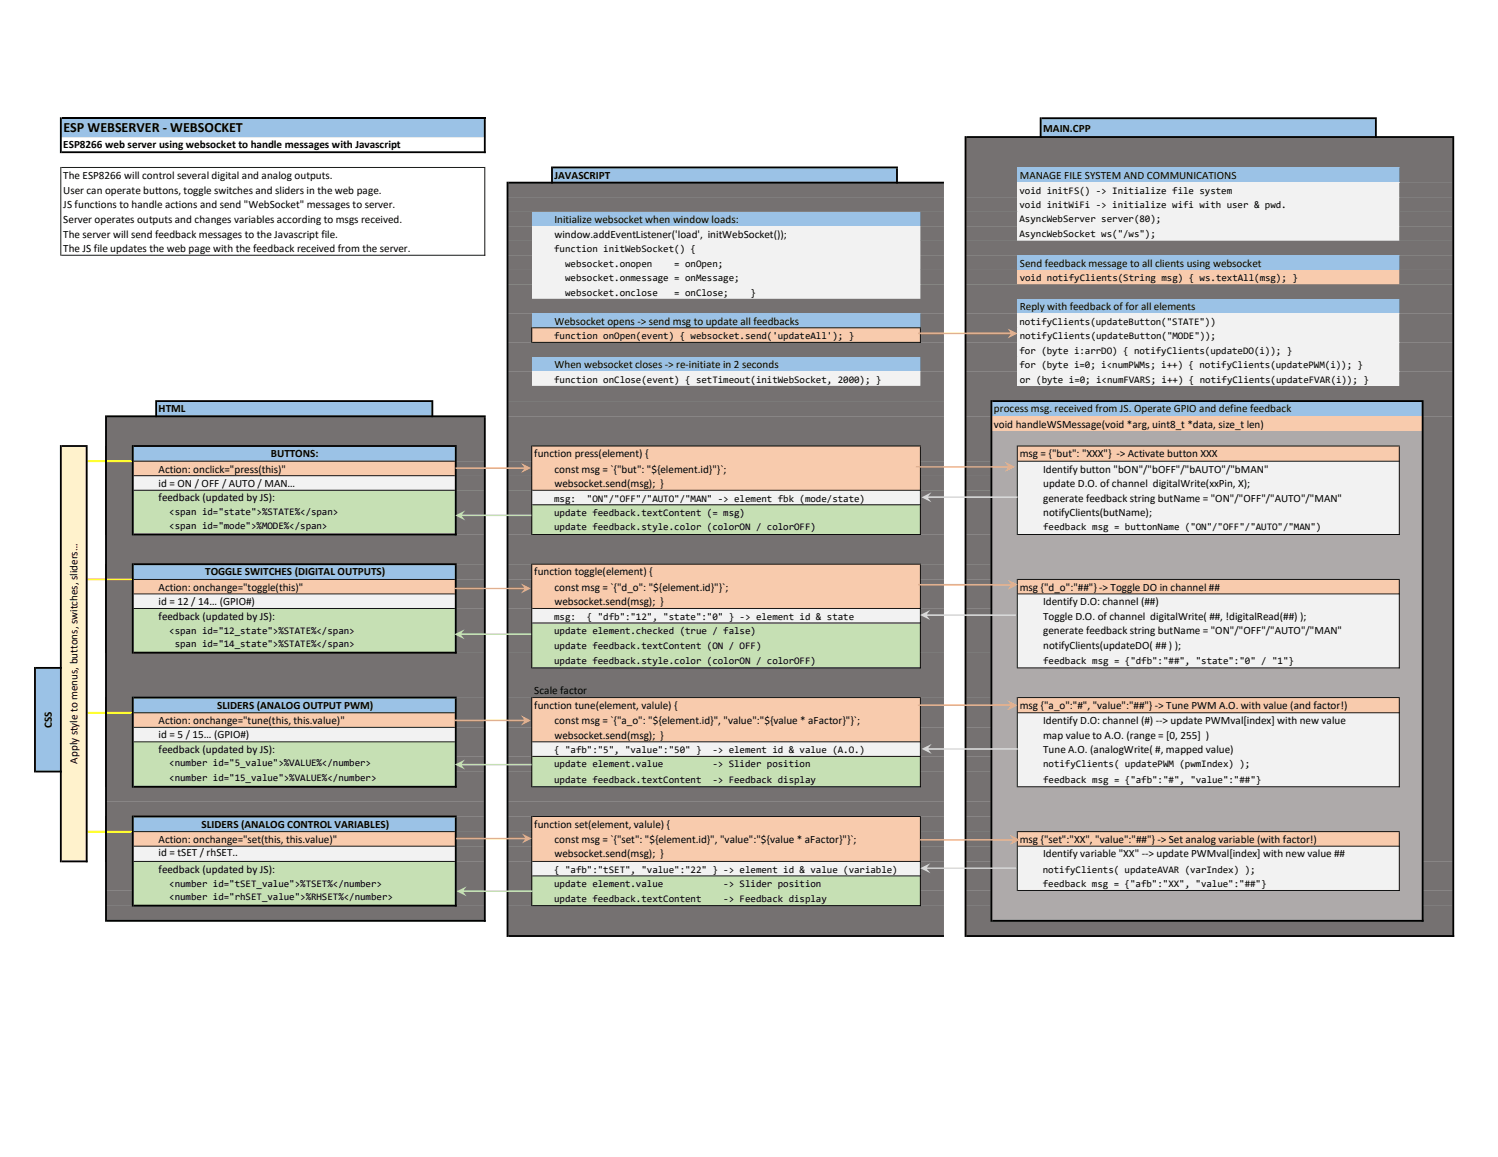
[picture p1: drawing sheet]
<svg xmlns="http://www.w3.org/2000/svg" width="279mm" height="216mm" viewBox="0 0 279 216" stroke-linecap="round" stroke-linejoin="round" font-family="sans-serif">
<defs><g id="words">
<text font-size="2.6" x="11.9" y="24.6">ESP WEBSERVER - WEBSOCKET</text>
<g font-size="2.1">
<text x="11.8" y="27.6">ESP8266 web server using websocket to handle messages with Javascript</text>
<text x="194.6" y="24.6">MAIN.CPP</text>
<text x="11.8" y="33.3">The ESP8266 will control several digital and analog outputs.</text>
<text x="103.4" y="33.3">JAVASCRIPT</text>
<text x="190.2" y="33.3">MANAGE FILE SYSTEM AND COMMUNICATIONS</text>
<text x="11.8" y="36.2">User can operate buttons, toggle switches and sliders in the web page.</text>
<text x="11.8" y="38.9">JS functions to handle actions and send &quot;WebSocket&quot; messages to server.</text>
<text x="11.8" y="41.6">Server operates outputs and changes variables according to msgs received.</text>
<text x="103.4" y="41.6">Initialize websocket when window loads:</text>
<text x="11.8" y="44.3">The server will send feedback messages to the Javascript file.</text>
<text x="11.8" y="47">The JS file updates the web page with the feedback received from the server.</text>
<text x="103.4" y="44.3">window.addEventListener('load', initWebSocket());</text>
<text x="190.2" y="49.7">Send feedback message to all clients using websocket</text>
<text x="190.2" y="57.9">Reply with feedback of for all elements</text>
<text x="103.4" y="60.6">Websocket opens -&gt; send msg to update all feedbacks</text>
<text x="103.4" y="68.7">When websocket closes -&gt; re-initiate in 2 seconds</text>
<text x="29.6" y="76.9">HTML</text>
<text x="185.4" y="76.9">process msg. received from JS. Operate GPIO and define feedback</text>
<text x="185.4" y="79.8">void handleWSMessage(void *arg, uint8_t *data, size_t len)</text>
<text x="29.6" y="88.2">Action: onclick=&quot;press(this)&quot;</text>
<text x="50.5" y="85.3">BUTTONS:</text>
<text x="99.7" y="85.3">function press(element) {</text>
<text x="103.4" y="88.2">const msg = `{&quot;but&quot;: &quot;${element.id}&quot;}`;</text>
<text x="190.2" y="85.3">msg = {&quot;but&quot;: &quot;XXX&quot;} -&gt; Activate button XXX</text>
<text x="194.6" y="88.2">Identify button &quot;bON&quot;/&quot;bOFF&quot;/&quot;bAUTO&quot;/&quot;bMAN&quot;</text>
<text x="29.6" y="90.8">id = ON / OFF / AUTO / MAN…</text>
<text x="29.6" y="93.6">feedback (updated by JS):</text>
<text x="103.4" y="90.9">websocket.send(msg); }</text>
<text x="194.6" y="90.9">update D.O. of channel digitalWrite(xxPin, X);</text>
<text x="194.6" y="93.6">generate feedback string butName = &quot;ON&quot;/&quot;OFF&quot;/&quot;AUTO&quot;/&quot;MAN&quot;</text>
<text x="194.6" y="96.3">notifyClients(butName);</text>
<text x="38.3" y="107.4">TOGGLE SWITCHES (DIGITAL OUTPUTS)</text>
<text x="99.7" y="107.4">function toggle(element) {</text>
<text x="29.6" y="110.2">Action: onchange=&quot;toggle(this)&quot;</text>
<text x="29.6" y="112.9">id = 12 / 14… (GPIO#)</text>
<text x="103.4" y="110.2">const msg = `{&quot;d_o&quot;: &quot;${element.id}&quot;}`;</text>
<text x="103.4" y="112.9">websocket.send(msg); }</text>
<text x="190.2" y="110.2">msg {&quot;d_o&quot;:&quot;##&quot;} -&gt; Toggle DO in channel ##</text>
<text x="194.6" y="112.9">Identify D.O: channel (##)</text>
<text x="29.6" y="115.6">feedback (updated by JS):</text>
<text x="194.6" y="115.7">Toggle D.O. of channel digitalWrite( ##, !digitalRead(##) );</text>
<text x="194.6" y="118.4">generate feedback string butName = &quot;ON&quot;/&quot;OFF&quot;/&quot;AUTO&quot;/&quot;MAN&quot;</text>
<text x="194.6" y="121">notifyClients(updateDO( ## ) );</text>
<text x="99.7" y="129.4">Scale factor</text>
<text x="9.7" y="135.8" transform="rotate(-90 9.7 135.8)">CSS</text>
<text x="29.6" y="135.1">Action: onchange=&quot;tune(this, this.value)&quot;</text>
<text x="29.6" y="137.8">id = 5 / 15… (GPIO#)</text>
<text x="40.5" y="132.2">SLIDERS (ANALOG OUTPUT PWM)</text>
<text x="99.7" y="132.2">function tune(element, valule) {</text>
<text x="103.4" y="135.1">const msg = `{&quot;a_o&quot;: &quot;${element.id}&quot;, &quot;value&quot;:&quot;${value * aFactor}&quot;}`;</text>
<text x="103.4" y="137.8">websocket.send(msg); }</text>
<text x="190.2" y="132.2">msg {&quot;a_o&quot;:&quot;#&quot;, &quot;value&quot;:&quot;##&quot;} -&gt; Tune PWM A.O. with value (and factor!)</text>
<text x="194.6" y="135.1">Identify D.O: channel (#) --&gt; update PWMval[index] with new value</text>
<text x="194.6" y="137.8">map value to A.O. (range = [0, 255] )</text>
<text x="14.5" y="142.5" transform="rotate(-90 14.5 142.5)">Apply style to menus, buttons, switches, sliders…</text>
<text x="29.6" y="140.5">feedback (updated by JS):</text>
<text x="194.6" y="140.5">Tune A.O. (analogWrite( #, mapped value)</text>
<text x="37.6" y="154.4">SLIDERS (ANALOG CONTROL VARIABLES)</text>
<text x="99.7" y="154.4">function set(element, valule) {</text>
<text x="29.6" y="157.3">Action: onchange=&quot;set(this, this.value)&quot;</text>
<text x="29.6" y="159.8">id = tSET / rhSET..</text>
<text x="103.4" y="157.3">const msg = `{&quot;set&quot;: &quot;${element.id}&quot;, &quot;value&quot;:&quot;${value * aFactor}&quot;}`;</text>
<text x="103.4" y="160">websocket.send(msg); }</text>
<text x="190.2" y="157.3">msg {&quot;set&quot;:&quot;XX&quot;, &quot;value&quot;:&quot;##&quot;} -&gt; Set analog variable (with factor!)</text>
<text x="194.6" y="160">Identify variable &quot;XX&quot; --&gt; update PWMval[index] with new value ##</text>
<text x="29.6" y="162.8">feedback (updated by JS):</text>
</g>
<g font-size="1.9">
<text x="190.2" y="36.2">void initFS() -&gt; Initialize file system</text>
<text x="190.2" y="38.9">void initWiFi -&gt; initialize wifi with user &amp; pwd.</text>
<text x="190.2" y="41.5">AsyncWebServer server(80);</text>
<text x="103.4" y="47">function initWebSocket() {</text>
<text x="190.2" y="44.2">AsyncWebSocket ws(&quot;/ws&quot;);</text>
<text x="105.4" y="49.7">websocket.onopen</text>
<text x="105.4" y="52.5">websocket.onmessage = onMessage;</text>
<text x="125.7" y="49.7">= onOpen;</text>
<text x="190.2" y="52.5">void notifyClients(String msg) { ws.textAll(msg); }</text>
<text x="105.4" y="55.2">websocket.onclose</text>
<text x="125.7" y="55.2">= onClose;</text>
<text x="140" y="55.2">}</text>
<text x="103.4" y="63.3">function onOpen(event) { websocket.send('updateAll'); }</text>
<text x="190.2" y="60.6">notifyClients(updateButton(&quot;STATE&quot;))</text>
<text x="190.2" y="66">for (byte i:arrDO) { notifyClients(updateDO(i)); }</text>
<text x="190.2" y="63.3">notifyClients(updateButton(&quot;MODE&quot;));</text>
<text x="103.4" y="71.4">function onClose(event) { setTimeout(initWebSocket, 2000); }</text>
<text x="190.2" y="68.7">for (byte i=0; i&lt;numPWMs; i++) { notifyClients(updatePWM(i)); }</text>
<text x="190.2" y="71.4">or (byte i=0; i&lt;numFVARS; i++) { notifyClients(updateFVAR(i)); }</text>
<text x="103.4" y="93.6">msg:</text>
<text x="109.5" y="93.6">&quot;ON&quot;/&quot;OFF&quot;/&quot;AUTO&quot;/&quot;MAN&quot; -&gt; element fbk (mode/state)</text>
<text x="31.6" y="96.2">&lt;span id=&quot;state&quot;&gt;%STATE%&lt;/span&gt;</text>
<text x="31.6" y="98.7">&lt;span id=&quot;mode&quot;&gt;%MODE%&lt;/span&gt;</text>
<text x="103.4" y="96.3">update feedback.textContent (= msg)</text>
<text x="103.4" y="99">update feedback.style.color (colorON / colorOFF)</text>
<text x="194.6" y="99">feedback msg = buttonName (&quot;ON&quot;/&quot;OFF&quot;/&quot;AUTO&quot;/&quot;MAN&quot;)</text>
<text x="31.6" y="118.2">&lt;span id=&quot;12_state&quot;&gt;%STATE%&lt;/span&gt;</text>
<text x="103.4" y="115.7">msg:</text>
<text x="103.4" y="118.4">update element.checked (true / false)</text>
<text x="109.5" y="115.7">{ &quot;dfb&quot;:&quot;12&quot;, &quot;state&quot;:&quot;0&quot; } -&gt; element id &amp; state</text>
<text x="32.6" y="120.7">span id=&quot;14_state&quot;&gt;%STATE%&lt;/span&gt;</text>
<text x="103.4" y="121">update feedback.textContent (ON / OFF)</text>
<text x="103.4" y="123.9">update feedback.style.color (colorON / colorOFF)</text>
<text x="194.6" y="123.9">feedback msg = {&quot;dfb&quot;:&quot;##&quot;, &quot;state&quot;:&quot;0&quot; / &quot;1&quot;}</text>
<text x="31.6" y="142.9">&lt;number id=&quot;5_value&quot;&gt;%VALUE%&lt;/number&gt;</text>
<text x="103.4" y="140.5">{ &quot;afb&quot;:&quot;5&quot;, &quot;value&quot;:&quot;50&quot; }</text>
<text x="103.4" y="143.2">update element.value</text>
<text x="132.9" y="140.5">-&gt; element id &amp; value (A.O.)</text>
<text x="132.9" y="143.2">-&gt; Slider position</text>
<text x="194.6" y="143.2">notifyClients( updatePWM (pwmIndex) );</text>
<text x="31.6" y="145.8">&lt;number id=&quot;15_value&quot;&gt;%VALUE%&lt;/number&gt;</text>
<text x="103.4" y="146">update feedback.textContent</text>
<text x="132.9" y="146">-&gt; Feedback display</text>
<text x="194.6" y="146">feedback msg = {&quot;afb&quot;:&quot;#&quot;, &quot;value&quot;:&quot;##&quot;}</text>
<text x="31.6" y="165.4">&lt;number id=&quot;tSET_value&quot;&gt;%TSET%&lt;/number&gt;</text>
<text x="31.6" y="167.9">&lt;number id=&quot;rhSET_value&quot;&gt;%RHSET%&lt;/number&gt;</text>
<text x="103.4" y="162.9">{ &quot;afb&quot;:&quot;tSET&quot;, &quot;value&quot;:&quot;22&quot; } -&gt; element id &amp; value (variable)</text>
<text x="103.4" y="165.6">update element.value</text>
<text x="134.9" y="165.6">-&gt; Slider position</text>
<text x="194.5" y="162.9">notifyClients( updateAVAR (varIndex) );</text>
<text x="194.5" y="165.6">feedback msg = {&quot;afb&quot;:&quot;XX&quot;, &quot;value&quot;:&quot;##&quot;}</text>
<text x="103.4" y="168.2">update feedback.textContent</text>
<text x="134.9" y="168.2">-&gt; Feedback display</text>
</g>
</g></defs>
<path d="M11.3 22.1h79.2v3.5h-79.2zM194.1 22.1h62.6v3.5h-62.6z" fill-rule="evenodd" fill="#9bc2e6"/>
<path d="M180.1 25.6h91v5.7h-91z" fill-rule="evenodd" fill="#757171"/>
<path d="M103 31.2h64.3v2.9h-64.3z" fill="#9bc2e6"/>
<path d="M180.1 31.2h9.7v2.9h-9.7z" fill="#757171"/>
<path d="M189.7 31.2h71.3v2.9h-71.3z" fill="#9bc2e6"/>
<path d="M261 31.2h10.1v2.9h-10.1zM94.7 34.1h81.4v2.7h-81.4zM180.1 34.1h9.7v2.7h-9.7z" fill-rule="evenodd" fill="#757171"/>
<path d="M189.7 34.1h71.3v2.7h-71.3z" fill="#f2f2f2"/>
<path d="M261 34.1h10.1v2.7h-10.1zM94.7 36.8h81.4v2.7h-81.4zM180.1 36.8h9.7v2.7h-9.7z" fill-rule="evenodd" fill="#757171"/>
<path d="M189.7 36.8h71.3v2.7h-71.3z" fill="#f2f2f2"/>
<path d="M261 36.8h10.1v2.7h-10.1zM94.7 39.5h4.5v2.7h-4.5z" fill-rule="evenodd" fill="#757171"/>
<path d="M99.2 39.5h72.5v2.7h-72.5z" fill="#9bc2e6"/>
<path d="M171.7 39.5h4.4v2.7h-4.4zM180.1 39.5h9.7v2.7h-9.7z" fill-rule="evenodd" fill="#757171"/>
<path d="M189.7 39.5h71.3v2.7h-71.3z" fill="#f2f2f2"/>
<path d="M261 39.5h10.1v2.7h-10.1zM94.7 42.2h4.5v2.8h-4.5z" fill-rule="evenodd" fill="#757171"/>
<path d="M99.2 42.2h72.5v2.8h-72.5z" fill="#f2f2f2"/>
<path d="M171.7 42.2h4.4v2.8h-4.4zM180.1 42.2h9.7v2.8h-9.7z" fill-rule="evenodd" fill="#757171"/>
<path d="M189.7 42.2h71.3v2.8h-71.3z" fill="#f2f2f2"/>
<path d="M261 42.2h10.1v2.8h-10.1zM94.7 44.9h4.5v2.8h-4.5z" fill-rule="evenodd" fill="#757171"/>
<path d="M99.2 44.9h72.5v2.8h-72.5z" fill="#f2f2f2"/>
<path d="M171.7 44.9h4.4v2.8h-4.4zM180.1 44.9h91v2.8h-91zM94.7 47.6h4.5v2.8h-4.5z" fill-rule="evenodd" fill="#757171"/>
<path d="M99.2 47.6h72.5v2.8h-72.5z" fill="#f2f2f2"/>
<path d="M171.7 47.6h4.4v2.8h-4.4zM180.1 47.6h9.7v2.8h-9.7z" fill-rule="evenodd" fill="#757171"/>
<path d="M189.7 47.6h71.3v2.8h-71.3z" fill="#9bc2e6"/>
<path d="M261 47.6h10.1v2.8h-10.1zM94.7 50.3h4.5v2.8h-4.5z" fill-rule="evenodd" fill="#757171"/>
<path d="M99.2 50.3h72.5v2.8h-72.5z" fill="#f2f2f2"/>
<path d="M171.7 50.3h4.4v2.8h-4.4zM180.1 50.3h9.7v2.8h-9.7z" fill-rule="evenodd" fill="#757171"/>
<path d="M189.7 50.3h71.3v2.8h-71.3z" fill="#f8cbad"/>
<path d="M261 50.3h10.1v2.8h-10.1zM94.7 53h4.5v2.8h-4.5z" fill-rule="evenodd" fill="#757171"/>
<path d="M99.2 53h72.5v2.8h-72.5z" fill="#f2f2f2"/>
<g fill="#757171">
<path d="M171.7 53h4.4v2.8h-4.4zM180.1 53h91v2.8h-91z" fill-rule="evenodd"/>
<path d="M94.7 55.8h81.4v2.7h-81.4zM180.1 55.8h9.7v2.7h-9.7z" fill-rule="evenodd"/>
</g>
<path d="M189.7 55.8h71.3v2.7h-71.3z" fill="#9bc2e6"/>
<path d="M261 55.8h10.1v2.7h-10.1zM94.7 58.5h4.5v2.7h-4.5z" fill-rule="evenodd" fill="#757171"/>
<path d="M99.2 58.5h72.5v2.7h-72.5z" fill="#9bc2e6"/>
<path d="M171.7 58.5h4.4v2.7h-4.4zM180.1 58.5h9.7v2.7h-9.7z" fill-rule="evenodd" fill="#757171"/>
<path d="M189.7 58.5h71.3v2.7h-71.3z" fill="#f2f2f2"/>
<path d="M261 58.5h10.1v2.7h-10.1zM94.7 61.2h4.5v2.7h-4.5z" fill-rule="evenodd" fill="#757171"/>
<path d="M99.2 61.2h72.5v2.7h-72.5z" fill="#f8cbad"/>
<path d="M171.7 61.2h4.4v2.7h-4.4zM180.1 61.2h9.7v2.7h-9.7z" fill-rule="evenodd" fill="#757171"/>
<path d="M189.7 61.2h71.3v2.7h-71.3z" fill="#f2f2f2"/>
<path d="M261 61.2h10.1v2.7h-10.1zM94.7 63.9h81.4v2.7h-81.4zM180.1 63.9h9.7v2.7h-9.7z" fill-rule="evenodd" fill="#757171"/>
<path d="M189.7 63.9h71.3v2.7h-71.3z" fill="#f2f2f2"/>
<path d="M261 63.9h10.1v2.7h-10.1zM94.7 66.6h4.5v2.7h-4.5z" fill-rule="evenodd" fill="#757171"/>
<path d="M99.2 66.6h72.5v2.7h-72.5z" fill="#9bc2e6"/>
<path d="M171.7 66.6h4.4v2.7h-4.4zM180.1 66.6h9.7v2.7h-9.7z" fill-rule="evenodd" fill="#757171"/>
<path d="M189.7 66.6h71.3v2.7h-71.3z" fill="#f2f2f2"/>
<path d="M261 66.6h10.1v2.7h-10.1zM94.7 69.3h4.5v2.8h-4.5z" fill-rule="evenodd" fill="#757171"/>
<path d="M99.2 69.3h72.5v2.8h-72.5z" fill="#f2f2f2"/>
<path d="M171.7 69.3h4.4v2.8h-4.4zM180.1 69.3h9.7v2.8h-9.7z" fill-rule="evenodd" fill="#757171"/>
<path d="M189.7 69.3h71.3v2.8h-71.3z" fill="#f2f2f2"/>
<path d="M261 69.3h10.1v2.8h-10.1zM94.7 72h81.4v2.9h-81.4z" fill-rule="evenodd" fill="#757171"/>
<path d="M180.1 72h91v2.9h-91z" fill="#757171"/>
<path d="M29.1 74.8h51.6v2.9h-51.6z" fill="#9bc2e6"/>
<path d="M94.7 74.8h81.4v2.9h-81.4zM180.1 74.8h4.9v2.9h-4.9z" fill-rule="evenodd" fill="#757171"/>
<path d="M184.9 74.8h80.5v2.9h-80.5z" fill="#9bc2e6"/>
<path d="M265.3 74.8h5.8v2.9h-5.8zM19.8 77.7h70.7v2.7h-70.7zM94.7 77.7h81.4v2.7h-81.4zM180.1 77.7h4.9v2.7h-4.9z" fill-rule="evenodd" fill="#757171"/>
<path d="M184.9 77.7h80.5v2.7h-80.5z" fill="#f8cbad"/>
<path d="M265.3 77.7h5.8v2.7h-5.8zM19.8 80.4h70.7v2.9h-70.7zM94.7 80.4h81.4v2.9h-81.4zM180.1 80.4h4.9v2.9h-4.9z" fill-rule="evenodd" fill="#757171"/>
<path d="M184.9 80.4h80.5v2.9h-80.5z" fill="#aeaaaa"/>
<path d="M265.3 80.4h5.8v2.9h-5.8z" fill="#757171"/>
<path d="M11.3 83.2h4.9v2.9h-4.9z" fill="#fff2cc"/>
<path d="M19.8 83.2h5v2.9h-5z" fill="#757171"/>
<path d="M24.8 83.2h60.2v2.9h-60.2z" fill="#9bc2e6"/>
<path d="M85 83.2h5.5v2.9h-5.5zM94.7 83.2h4.5v2.9h-4.5z" fill-rule="evenodd" fill="#757171"/>
<path d="M99.2 83.2h72.5v2.9h-72.5z" fill="#f8cbad"/>
<path d="M171.7 83.2h4.4v2.9h-4.4zM180.1 83.2h4.9v2.9h-4.9z" fill-rule="evenodd" fill="#757171"/>
<path d="M184.9 83.2h4.9v2.9h-4.9z" fill="#aeaaaa"/>
<path d="M189.7 83.2h71.3v2.9h-71.3z" fill="#f8cbad"/>
<path d="M261 83.2h4.4v2.9h-4.4z" fill="#aeaaaa"/>
<path d="M265.3 83.2h5.8v2.9h-5.8z" fill="#757171"/>
<path d="M11.3 86.1h4.9v2.7h-4.9z" fill="#fff2cc"/>
<path d="M19.8 86.1h5v2.7h-5z" fill="#757171"/>
<path d="M24.8 86.1h60.2v2.7h-60.2z" fill="#f8cbad"/>
<path d="M85 86.1h5.5v2.7h-5.5zM94.7 86.1h4.5v2.7h-4.5z" fill-rule="evenodd" fill="#757171"/>
<path d="M99.2 86.1h72.5v2.7h-72.5z" fill="#f8cbad"/>
<path d="M171.7 86.1h4.4v2.7h-4.4zM180.1 86.1h4.9v2.7h-4.9z" fill-rule="evenodd" fill="#757171"/>
<path d="M184.9 86.1h4.9v2.7h-4.9z" fill="#aeaaaa"/>
<path d="M189.7 86.1h71.3v2.7h-71.3z" fill="#f2f2f2"/>
<path d="M261 86.1h4.4v2.7h-4.4z" fill="#aeaaaa"/>
<path d="M265.3 86.1h5.8v2.7h-5.8z" fill="#757171"/>
<path d="M11.3 88.8h4.9v2.7h-4.9z" fill="#fff2cc"/>
<path d="M19.8 88.8h5v2.7h-5z" fill="#757171"/>
<path d="M24.8 88.8h60.2v2.7h-60.2z" fill="#f2f2f2"/>
<path d="M85 88.8h5.5v2.7h-5.5zM94.7 88.8h4.5v2.7h-4.5z" fill-rule="evenodd" fill="#757171"/>
<path d="M99.2 88.8h72.5v2.7h-72.5z" fill="#f8cbad"/>
<path d="M171.7 88.8h4.4v2.7h-4.4zM180.1 88.8h4.9v2.7h-4.9z" fill-rule="evenodd" fill="#757171"/>
<path d="M184.9 88.8h4.9v2.7h-4.9z" fill="#aeaaaa"/>
<path d="M189.7 88.8h71.3v2.7h-71.3z" fill="#f2f2f2"/>
<path d="M261 88.8h4.4v2.7h-4.4z" fill="#aeaaaa"/>
<path d="M265.3 88.8h5.8v2.7h-5.8z" fill="#757171"/>
<path d="M11.3 91.5h4.9v2.7h-4.9z" fill="#fff2cc"/>
<path d="M19.8 91.5h5v2.7h-5z" fill="#757171"/>
<path d="M24.8 91.5h60.2v2.7h-60.2z" fill="#c6e0b4"/>
<path d="M85 91.5h5.5v2.7h-5.5zM94.7 91.5h4.5v2.7h-4.5z" fill-rule="evenodd" fill="#757171"/>
<path d="M99.2 91.5h72.5v2.7h-72.5z" fill="#f2f2f2"/>
<path d="M171.7 91.5h4.4v2.7h-4.4zM180.1 91.5h4.9v2.7h-4.9z" fill-rule="evenodd" fill="#757171"/>
<path d="M184.9 91.5h4.9v2.7h-4.9z" fill="#aeaaaa"/>
<path d="M189.7 91.5h71.3v2.7h-71.3z" fill="#f2f2f2"/>
<path d="M261 91.5h4.4v2.7h-4.4z" fill="#aeaaaa"/>
<path d="M265.3 91.5h5.8v2.7h-5.8z" fill="#757171"/>
<path d="M11.3 94.2h4.9v5.6h-4.9z" fill="#fff2cc"/>
<path d="M19.8 94.2h5v5.6h-5z" fill="#757171"/>
<path d="M24.8 94.2h60.2v5.6h-60.2z" fill="#c6e0b4"/>
<path d="M85 94.2h5.5v5.6h-5.5zM94.7 94.2h4.5v5.6h-4.5z" fill-rule="evenodd" fill="#757171"/>
<path d="M99.2 94.2h72.5v5.6h-72.5z" fill="#c6e0b4"/>
<path d="M171.7 94.2h4.4v5.6h-4.4zM180.1 94.2h4.9v5.6h-4.9z" fill-rule="evenodd" fill="#757171"/>
<path d="M184.9 94.2h4.9v5.6h-4.9z" fill="#aeaaaa"/>
<path d="M189.7 94.2h71.3v5.6h-71.3z" fill="#f2f2f2"/>
<path d="M261 94.2h4.4v5.6h-4.4z" fill="#aeaaaa"/>
<path d="M265.3 94.2h5.8v5.6h-5.8z" fill="#757171"/>
<path d="M11.3 99.7h4.9v5.6h-4.9z" fill="#fff2cc"/>
<path d="M19.8 99.7h70.7v5.6h-70.7zM94.7 99.7h81.4v5.6h-81.4zM180.1 99.7h4.9v5.6h-4.9z" fill-rule="evenodd" fill="#757171"/>
<path d="M184.9 99.7h80.5v5.6h-80.5z" fill="#aeaaaa"/>
<path d="M265.3 99.7h5.8v5.6h-5.8z" fill="#757171"/>
<path d="M11.3 105.3h4.9v2.9h-4.9z" fill="#fff2cc"/>
<path d="M19.8 105.3h5v2.9h-5z" fill="#757171"/>
<path d="M24.8 105.3h60.2v2.9h-60.2z" fill="#9bc2e6"/>
<path d="M85 105.3h5.5v2.9h-5.5zM94.7 105.3h4.5v2.9h-4.5z" fill-rule="evenodd" fill="#757171"/>
<path d="M99.2 105.3h72.5v2.9h-72.5z" fill="#f8cbad"/>
<path d="M171.7 105.3h4.4v2.9h-4.4zM180.1 105.3h4.9v2.9h-4.9z" fill-rule="evenodd" fill="#757171"/>
<path d="M184.9 105.3h80.5v2.9h-80.5z" fill="#aeaaaa"/>
<path d="M265.3 105.3h5.8v2.9h-5.8z" fill="#757171"/>
<path d="M11.3 108.1h4.9v2.8h-4.9z" fill="#fff2cc"/>
<path d="M19.8 108.1h5v2.8h-5z" fill="#757171"/>
<path d="M24.8 108.1h60.2v2.8h-60.2z" fill="#f8cbad"/>
<path d="M85 108.1h5.5v2.8h-5.5zM94.7 108.1h4.5v2.8h-4.5z" fill-rule="evenodd" fill="#757171"/>
<path d="M99.2 108.1h72.5v2.8h-72.5z" fill="#f8cbad"/>
<path d="M171.7 108.1h4.4v2.8h-4.4zM180.1 108.1h4.9v2.8h-4.9z" fill-rule="evenodd" fill="#757171"/>
<path d="M184.9 108.1h4.9v2.8h-4.9z" fill="#aeaaaa"/>
<path d="M189.7 108.1h71.3v2.8h-71.3z" fill="#f8cbad"/>
<path d="M261 108.1h4.4v2.8h-4.4z" fill="#aeaaaa"/>
<path d="M265.3 108.1h5.8v2.8h-5.8z" fill="#757171"/>
<path d="M11.3 110.8h4.9v2.8h-4.9z" fill="#fff2cc"/>
<path d="M19.8 110.8h5v2.8h-5z" fill="#757171"/>
<path d="M24.8 110.8h60.2v2.8h-60.2z" fill="#f2f2f2"/>
<path d="M85 110.8h5.5v2.8h-5.5zM94.7 110.8h4.5v2.8h-4.5z" fill-rule="evenodd" fill="#757171"/>
<path d="M99.2 110.8h72.5v2.8h-72.5z" fill="#f8cbad"/>
<path d="M171.7 110.8h4.4v2.8h-4.4zM180.1 110.8h4.9v2.8h-4.9z" fill-rule="evenodd" fill="#757171"/>
<path d="M184.9 110.8h4.9v2.8h-4.9z" fill="#aeaaaa"/>
<path d="M189.7 110.8h71.3v2.8h-71.3z" fill="#f2f2f2"/>
<path d="M261 110.8h4.4v2.8h-4.4z" fill="#aeaaaa"/>
<path d="M265.3 110.8h5.8v2.8h-5.8z" fill="#757171"/>
<path d="M11.3 113.5h4.9v2.8h-4.9z" fill="#fff2cc"/>
<path d="M19.8 113.5h5v2.8h-5z" fill="#757171"/>
<path d="M24.8 113.5h60.2v2.8h-60.2z" fill="#c6e0b4"/>
<path d="M85 113.5h5.5v2.8h-5.5zM94.7 113.5h4.5v2.8h-4.5z" fill-rule="evenodd" fill="#757171"/>
<path d="M99.2 113.5h72.5v2.8h-72.5z" fill="#f2f2f2"/>
<path d="M171.7 113.5h4.4v2.8h-4.4zM180.1 113.5h4.9v2.8h-4.9z" fill-rule="evenodd" fill="#757171"/>
<path d="M184.9 113.5h4.9v2.8h-4.9z" fill="#aeaaaa"/>
<path d="M189.7 113.5h71.3v2.8h-71.3z" fill="#f2f2f2"/>
<path d="M261 113.5h4.4v2.8h-4.4z" fill="#aeaaaa"/>
<path d="M265.3 113.5h5.8v2.8h-5.8z" fill="#757171"/>
<path d="M11.3 116.2h4.9v5.6h-4.9z" fill="#fff2cc"/>
<path d="M19.8 116.2h5v5.6h-5z" fill="#757171"/>
<path d="M24.8 116.2h60.2v5.6h-60.2z" fill="#c6e0b4"/>
<path d="M85 116.2h5.5v5.6h-5.5zM94.7 116.2h4.5v5.6h-4.5z" fill-rule="evenodd" fill="#757171"/>
<path d="M99.2 116.2h72.5v5.6h-72.5z" fill="#c6e0b4"/>
<path d="M171.7 116.2h4.4v5.6h-4.4zM180.1 116.2h4.9v5.6h-4.9z" fill-rule="evenodd" fill="#757171"/>
<path d="M184.9 116.2h4.9v5.6h-4.9z" fill="#aeaaaa"/>
<path d="M189.7 116.2h71.3v5.6h-71.3z" fill="#f2f2f2"/>
<path d="M261 116.2h4.4v5.6h-4.4z" fill="#aeaaaa"/>
<path d="M265.3 116.2h5.8v5.6h-5.8z" fill="#757171"/>
<path d="M11.3 121.8h4.9v2.9h-4.9z" fill="#fff2cc"/>
<path d="M19.8 121.8h70.7v2.9h-70.7zM94.7 121.8h4.5v2.9h-4.5z" fill-rule="evenodd" fill="#757171"/>
<path d="M99.2 121.8h72.5v2.9h-72.5z" fill="#c6e0b4"/>
<path d="M171.7 121.8h4.4v2.9h-4.4zM180.1 121.8h4.9v2.9h-4.9z" fill-rule="evenodd" fill="#757171"/>
<path d="M184.9 121.8h4.9v2.9h-4.9z" fill="#aeaaaa"/>
<path d="M189.7 121.8h71.3v2.9h-71.3z" fill="#f2f2f2"/>
<path d="M261 121.8h4.4v2.9h-4.4z" fill="#aeaaaa"/>
<path d="M265.3 121.8h5.8v2.9h-5.8z" fill="#757171"/>
<path d="M6.7 124.6h4.7v5.6h-4.7z" fill="#9bc2e6"/>
<path d="M11.3 124.6h4.9v5.6h-4.9z" fill="#fff2cc"/>
<path d="M19.8 124.6h70.7v5.6h-70.7zM94.7 124.6h81.4v5.6h-81.4zM180.1 124.6h4.9v5.6h-4.9z" fill-rule="evenodd" fill="#757171"/>
<path d="M184.9 124.6h80.5v5.6h-80.5z" fill="#aeaaaa"/>
<path d="M265.3 124.6h5.8v5.6h-5.8z" fill="#757171"/>
<path d="M6.7 130.2h4.7v2.9h-4.7z" fill="#9bc2e6"/>
<path d="M11.3 130.2h4.9v2.9h-4.9z" fill="#fff2cc"/>
<path d="M19.8 130.2h5v2.9h-5z" fill="#757171"/>
<path d="M24.8 130.2h60.2v2.9h-60.2z" fill="#9bc2e6"/>
<path d="M85 130.2h5.5v2.9h-5.5zM94.7 130.2h4.5v2.9h-4.5z" fill-rule="evenodd" fill="#757171"/>
<path d="M99.2 130.2h72.5v2.9h-72.5z" fill="#f8cbad"/>
<path d="M171.7 130.2h4.4v2.9h-4.4zM180.1 130.2h4.9v2.9h-4.9z" fill-rule="evenodd" fill="#757171"/>
<path d="M184.9 130.2h4.9v2.9h-4.9z" fill="#aeaaaa"/>
<path d="M189.7 130.2h71.3v2.9h-71.3z" fill="#f8cbad"/>
<path d="M261 130.2h4.4v2.9h-4.4z" fill="#aeaaaa"/>
<path d="M265.3 130.2h5.8v2.9h-5.8z" fill="#757171"/>
<path d="M6.7 133h4.7v2.8h-4.7z" fill="#9bc2e6"/>
<path d="M11.3 133h4.9v2.8h-4.9z" fill="#fff2cc"/>
<path d="M19.8 133h5v2.8h-5z" fill="#757171"/>
<path d="M24.8 133h60.2v2.8h-60.2z" fill="#f8cbad"/>
<path d="M85 133h5.5v2.8h-5.5zM94.7 133h4.5v2.8h-4.5z" fill-rule="evenodd" fill="#757171"/>
<path d="M99.2 133h72.5v2.8h-72.5z" fill="#f8cbad"/>
<path d="M171.7 133h4.4v2.8h-4.4zM180.1 133h4.9v2.8h-4.9z" fill-rule="evenodd" fill="#757171"/>
<path d="M184.9 133h4.9v2.8h-4.9z" fill="#aeaaaa"/>
<path d="M189.7 133h71.3v2.8h-71.3z" fill="#f2f2f2"/>
<path d="M261 133h4.4v2.8h-4.4z" fill="#aeaaaa"/>
<path d="M265.3 133h5.8v2.8h-5.8z" fill="#757171"/>
<path d="M6.7 135.7h4.7v2.8h-4.7z" fill="#9bc2e6"/>
<path d="M11.3 135.7h4.9v2.8h-4.9z" fill="#fff2cc"/>
<path d="M19.8 135.7h5v2.8h-5z" fill="#757171"/>
<path d="M24.8 135.7h60.2v2.8h-60.2z" fill="#f2f2f2"/>
<path d="M85 135.7h5.5v2.8h-5.5zM94.7 135.7h4.5v2.8h-4.5z" fill-rule="evenodd" fill="#757171"/>
<path d="M99.2 135.7h72.5v2.8h-72.5z" fill="#f8cbad"/>
<path d="M171.7 135.7h4.4v2.8h-4.4zM180.1 135.7h4.9v2.8h-4.9z" fill-rule="evenodd" fill="#757171"/>
<path d="M184.9 135.7h4.9v2.8h-4.9z" fill="#aeaaaa"/>
<path d="M189.7 135.7h71.3v2.8h-71.3z" fill="#f2f2f2"/>
<path d="M261 135.7h4.4v2.8h-4.4z" fill="#aeaaaa"/>
<path d="M265.3 135.7h5.8v2.8h-5.8z" fill="#757171"/>
<path d="M6.7 138.4h4.7v2.8h-4.7z" fill="#9bc2e6"/>
<path d="M11.3 138.4h4.9v2.8h-4.9z" fill="#fff2cc"/>
<path d="M19.8 138.4h5v2.8h-5z" fill="#757171"/>
<path d="M24.8 138.4h60.2v2.8h-60.2z" fill="#c6e0b4"/>
<path d="M85 138.4h5.5v2.8h-5.5zM94.7 138.4h4.5v2.8h-4.5z" fill-rule="evenodd" fill="#757171"/>
<path d="M99.2 138.4h72.5v2.8h-72.5z" fill="#f2f2f2"/>
<path d="M171.7 138.4h4.4v2.8h-4.4zM180.1 138.4h4.9v2.8h-4.9z" fill-rule="evenodd" fill="#757171"/>
<path d="M184.9 138.4h4.9v2.8h-4.9z" fill="#aeaaaa"/>
<path d="M189.7 138.4h71.3v2.8h-71.3z" fill="#f2f2f2"/>
<path d="M261 138.4h4.4v2.8h-4.4z" fill="#aeaaaa"/>
<path d="M265.3 138.4h5.8v2.8h-5.8z" fill="#757171"/>
<path d="M6.7 141.1h4.7v2.9h-4.7z" fill="#9bc2e6"/>
<path d="M11.3 141.1h4.9v2.9h-4.9z" fill="#fff2cc"/>
<path d="M19.8 141.1h5v2.9h-5z" fill="#757171"/>
<path d="M24.8 141.1h60.2v2.9h-60.2z" fill="#c6e0b4"/>
<path d="M85 141.1h5.5v2.9h-5.5zM94.7 141.1h4.5v2.9h-4.5z" fill-rule="evenodd" fill="#757171"/>
<path d="M99.2 141.1h72.5v2.9h-72.5z" fill="#c6e0b4"/>
<path d="M171.7 141.1h4.4v2.9h-4.4zM180.1 141.1h4.9v2.9h-4.9z" fill-rule="evenodd" fill="#757171"/>
<path d="M184.9 141.1h4.9v2.9h-4.9z" fill="#aeaaaa"/>
<path d="M189.7 141.1h71.3v2.9h-71.3z" fill="#f2f2f2"/>
<path d="M261 141.1h4.4v2.9h-4.4z" fill="#aeaaaa"/>
<path d="M265.3 141.1h5.8v2.9h-5.8z" fill="#757171"/>
<path d="M11.3 144h4.9v2.9h-4.9z" fill="#fff2cc"/>
<path d="M19.8 144h5v2.9h-5z" fill="#757171"/>
<path d="M24.8 144h60.2v2.9h-60.2z" fill="#c6e0b4"/>
<path d="M85 144h5.5v2.9h-5.5zM94.7 144h4.5v2.9h-4.5z" fill-rule="evenodd" fill="#757171"/>
<path d="M99.2 144h72.5v2.9h-72.5z" fill="#c6e0b4"/>
<path d="M171.7 144h4.4v2.9h-4.4zM180.1 144h4.9v2.9h-4.9z" fill-rule="evenodd" fill="#757171"/>
<path d="M184.9 144h4.9v2.9h-4.9z" fill="#aeaaaa"/>
<path d="M189.7 144h71.3v2.9h-71.3z" fill="#f2f2f2"/>
<path d="M261 144h4.4v2.9h-4.4z" fill="#aeaaaa"/>
<path d="M265.3 144h5.8v2.9h-5.8z" fill="#757171"/>
<path d="M11.3 146.8h4.9v2.8h-4.9z" fill="#fff2cc"/>
<path d="M19.8 146.8h70.7v2.8h-70.7zM94.7 146.8h81.4v2.8h-81.4zM180.1 146.8h4.9v2.8h-4.9z" fill-rule="evenodd" fill="#757171"/>
<path d="M184.9 146.8h80.5v2.8h-80.5z" fill="#aeaaaa"/>
<path d="M265.3 146.8h5.8v2.8h-5.8z" fill="#757171"/>
<path d="M11.3 149.5h4.9v2.9h-4.9z" fill="#fff2cc"/>
<path d="M19.8 149.5h70.7v2.9h-70.7zM94.7 149.5h81.4v2.9h-81.4zM180.1 149.5h4.9v2.9h-4.9z" fill-rule="evenodd" fill="#757171"/>
<path d="M184.9 149.5h80.5v2.9h-80.5z" fill="#aeaaaa"/>
<path d="M265.3 149.5h5.8v2.9h-5.8z" fill="#757171"/>
<path d="M11.3 152.4h4.9v2.8h-4.9z" fill="#fff2cc"/>
<path d="M19.8 152.4h5v2.8h-5z" fill="#757171"/>
<path d="M24.8 152.4h60.2v2.8h-60.2z" fill="#9bc2e6"/>
<path d="M85 152.4h5.5v2.8h-5.5zM94.7 152.4h4.5v2.8h-4.5z" fill-rule="evenodd" fill="#757171"/>
<path d="M99.2 152.4h72.5v2.8h-72.5z" fill="#f8cbad"/>
<path d="M171.7 152.4h4.4v2.8h-4.4zM180.1 152.4h4.9v2.8h-4.9z" fill-rule="evenodd" fill="#757171"/>
<path d="M184.9 152.4h80.5v2.8h-80.5z" fill="#aeaaaa"/>
<path d="M265.3 152.4h5.8v2.8h-5.8z" fill="#757171"/>
<path d="M11.3 155.2h4.9v2.7h-4.9z" fill="#fff2cc"/>
<path d="M19.8 155.2h5v2.7h-5z" fill="#757171"/>
<path d="M24.8 155.2h60.2v2.7h-60.2z" fill="#f8cbad"/>
<path d="M85 155.2h5.5v2.7h-5.5zM94.7 155.2h4.5v2.7h-4.5z" fill-rule="evenodd" fill="#757171"/>
<path d="M99.2 155.2h72.5v2.7h-72.5z" fill="#f8cbad"/>
<path d="M171.7 155.2h4.4v2.7h-4.4zM180.1 155.2h4.9v2.7h-4.9z" fill-rule="evenodd" fill="#757171"/>
<path d="M184.9 155.2h4.9v2.7h-4.9z" fill="#aeaaaa"/>
<path d="M189.7 155.2h71.3v2.7h-71.3z" fill="#f8cbad"/>
<path d="M261 155.2h4.4v2.7h-4.4z" fill="#aeaaaa"/>
<path d="M265.3 155.2h5.8v2.7h-5.8z" fill="#757171"/>
<path d="M11.3 157.9h4.9v2.9h-4.9z" fill="#fff2cc"/>
<path d="M19.8 157.9h5v2.9h-5z" fill="#757171"/>
<path d="M24.8 157.9h60.2v2.9h-60.2z" fill="#f2f2f2"/>
<path d="M85 157.9h5.5v2.9h-5.5zM94.7 157.9h4.5v2.9h-4.5z" fill-rule="evenodd" fill="#757171"/>
<path d="M99.2 157.9h72.5v2.9h-72.5z" fill="#f8cbad"/>
<path d="M171.7 157.9h4.4v2.9h-4.4zM180.1 157.9h4.9v2.9h-4.9z" fill-rule="evenodd" fill="#757171"/>
<path d="M184.9 157.9h4.9v2.9h-4.9z" fill="#aeaaaa"/>
<path d="M189.7 157.9h71.3v2.9h-71.3z" fill="#f2f2f2"/>
<path d="M261 157.9h4.4v2.9h-4.4z" fill="#aeaaaa"/>
<path d="M265.3 157.9h5.8v2.9h-5.8zM19.8 160.7h5v2.8h-5z" fill-rule="evenodd" fill="#757171"/>
<path d="M24.8 160.7h60.2v2.8h-60.2z" fill="#c6e0b4"/>
<path d="M85 160.7h5.5v2.8h-5.5zM94.7 160.7h4.5v2.8h-4.5z" fill-rule="evenodd" fill="#757171"/>
<path d="M99.2 160.7h72.5v2.8h-72.5z" fill="#f2f2f2"/>
<path d="M171.7 160.7h4.4v2.8h-4.4zM180.1 160.7h4.9v2.8h-4.9z" fill-rule="evenodd" fill="#757171"/>
<path d="M184.9 160.7h4.9v2.8h-4.9z" fill="#aeaaaa"/>
<path d="M189.7 160.7h71.3v2.8h-71.3z" fill="#f2f2f2"/>
<path d="M261 160.7h4.4v2.8h-4.4z" fill="#aeaaaa"/>
<path d="M265.3 160.7h5.8v2.8h-5.8zM19.8 163.4h5v2.8h-5z" fill-rule="evenodd" fill="#757171"/>
<path d="M24.8 163.4h60.2v2.8h-60.2z" fill="#c6e0b4"/>
<path d="M85 163.4h5.5v2.8h-5.5zM94.7 163.4h4.5v2.8h-4.5z" fill-rule="evenodd" fill="#757171"/>
<path d="M99.2 163.4h72.5v2.8h-72.5z" fill="#c6e0b4"/>
<path d="M171.7 163.4h4.4v2.8h-4.4zM180.1 163.4h4.9v2.8h-4.9z" fill-rule="evenodd" fill="#757171"/>
<path d="M184.9 163.4h4.9v2.8h-4.9z" fill="#aeaaaa"/>
<path d="M189.7 163.4h71.3v2.8h-71.3z" fill="#f2f2f2"/>
<path d="M261 163.4h4.4v2.8h-4.4z" fill="#aeaaaa"/>
<path d="M265.3 163.4h5.8v2.8h-5.8zM19.8 166.2h5v2.8h-5z" fill-rule="evenodd" fill="#757171"/>
<path d="M24.8 166.2h60.2v2.8h-60.2z" fill="#c6e0b4"/>
<path d="M85 166.2h5.5v2.8h-5.5zM94.7 166.2h4.5v2.8h-4.5z" fill-rule="evenodd" fill="#757171"/>
<path d="M99.2 166.2h72.5v2.8h-72.5z" fill="#c6e0b4"/>
<path d="M171.7 166.2h4.4v2.8h-4.4zM180.1 166.2h4.9v2.8h-4.9z" fill-rule="evenodd" fill="#757171"/>
<path d="M184.9 166.2h80.5v2.8h-80.5z" fill="#aeaaaa"/>
<path d="M265.3 166.2h5.8v2.8h-5.8zM19.8 169h70.7v2.9h-70.7zM94.7 169h81.4v2.9h-81.4zM180.1 169h4.9v2.9h-4.9z" fill-rule="evenodd" fill="#757171"/>
<path d="M184.9 169h80.5v2.9h-80.5z" fill="#aeaaaa"/>
<path d="M265.3 169h5.8v2.9h-5.8zM94.7 171.8h81.4v2.9h-81.4z" fill-rule="evenodd" fill="#757171"/>
<path d="M180.1 171.8h91v2.9h-91z" fill="#757171"/>
<path d="M11.5 22.1h79.1" fill="none" stroke="#000" stroke-width=".34"/>
<g fill="#000">
<path d="M11.2 21.9h.3v6.7h-.3zM90.3 22.2h.3v6.4h-.3zM11.4 31.2h79.1v.1h-79.1zM29.3 74.7h51.5v.3h-51.5z" fill-rule="evenodd"/>
<path d="M90.3 31.3h.2v16.4h-.2zM11.3 31.2h.1v16.5h-.1zM11.5 83.1h4.8v.3h-4.8zM24.9 83.1h60.3v.3h-60.3zM99.1 61.1h.2v2.9h-.2zM171.6 61.3h.1v2.7h-.1zM99.3 83.1h72.4v.2h-72.4z" fill-rule="evenodd"/>
</g>
<path d="M16.3 85.9h3.3v.3h-3.3zM19.9 85.9h4.7v.3h-4.7z" fill-rule="evenodd" fill="#ff0"/>
<g fill="#000">
<path d="M24.6 83.1h.3v16.8h-.3zM84.8 83.4h.4v16.5h-.4zM24.9 105.1h60.3v.4h-60.3zM99.1 83.1h.2v16.7h-.2zM171.6 83.3h.1v16.5h-.1z" fill-rule="evenodd"/>
<path d="M24.9 86h59.9v.1h-59.9zM24.9 91.4h59.9v.2h-59.9zM24.9 99.6h60.3v.3h-60.3zM99.3 99.7h72.4v.1h-72.4z" fill-rule="evenodd"/>
</g>
<path d="M16.3 107.9h3.3v.4h-3.3zM19.9 107.9h4.7v.4h-4.7z" fill-rule="evenodd" fill="#ff0"/>
<g fill="#000">
<path d="M24.6 105.1h.3v16.9h-.3zM84.8 105.5h.4v16.5h-.4zM24.9 130h60.3v.3h-60.3zM99.1 105.2h.2v19.5h-.2zM171.6 105.4h.1v19.3h-.1zM99.3 130.1h72.4v.2h-72.4zM189.7 108h.1v16.7h-.1zM260.9 108.2h.2v16.5h-.2z" fill-rule="evenodd"/>
<path d="M24.9 108h59.9v.2h-59.9zM189.7 83.1h.1v16.7h-.1zM260.9 83.3h.2v16.5h-.2zM24.9 110.7h59.9v.2h-59.9zM24.9 113.5h59.9v.1h-59.9zM6.7 124.5h4.8v.3h-4.8zM99.3 124.5h72.4v.2h-72.4z" fill-rule="evenodd"/>
</g>
<path d="M16.3 132.8h3.3v.4h-3.3zM19.9 132.8h4.7v.4h-4.7z" fill-rule="evenodd" fill="#ff0"/>
<g fill="#000">
<path d="M24.6 130h.3v17h-.3zM84.8 130.3h.4v16.7h-.4zM24.9 152.2h60.3v.3h-60.3zM99.1 130.1h.2v16.8h-.2zM171.6 130.3h.1v16.6h-.1z" fill-rule="evenodd"/>
<path d="M24.9 132.9h59.9v.2h-59.9zM24.9 138.3h59.9v.2h-59.9zM24.9 146.6h60.3v.4h-60.3zM99.3 146.7h72.4v.2h-72.4z" fill-rule="evenodd"/>
</g>
<path d="M16.3 155h3.3v.4h-3.3zM19.9 155h4.7v.4h-4.7z" fill-rule="evenodd" fill="#ff0"/>
<g fill="#000">
<path d="M194.3 21.9h62.5v.3h-62.5zM180.3 25.4h90.9v.3h-90.9zM11.5 28.2h79.1v.4h-79.1zM103.1 31.1h64.4v.3h-64.4zM94.8 33.9h81.3v.3h-81.3zM11.4 47.5h79.1v.2h-79.1zM99.3 61.1h72.4v.2h-72.4zM99.3 63.8h72.4v.2h-72.4zM185.1 74.7h80.4v.3h-80.4zM19.9 77.5h70.7v.4h-70.7zM189.8 83.1h71.3v.2h-71.3zM189.8 86h71.3v.1h-71.3zM24.9 88.7h59.9v.2h-59.9zM99.3 91.4h72.4v.2h-72.4zM99.3 94.1h72.4v.2h-72.4zM189.8 99.7h71.3v.1h-71.3zM99.3 105.2h72.4v.2h-72.4zM189.8 108h71.3v.2h-71.3zM189.8 110.7h71.3v.2h-71.3zM99.3 113.5h72.4v.1h-72.4zM99.3 116.2h72.4v.1h-72.4zM24.9 121.6h60.3v.4h-60.3zM189.8 124.5h71.3v.2h-71.3zM189.8 130.1h71.3v.2h-71.3zM189.8 132.9h71.3v.2h-71.3zM24.9 135.6h59.9v.2h-59.9zM99.3 138.3h72.4v.2h-72.4zM99.3 141.1h72.4v.1h-72.4zM6.7 143.8h4.8v.3h-4.8zM189.8 146.7h71.3v.2h-71.3zM99.3 152.3h72.4v.1h-72.4zM189.8 155.1h71.3v.2h-71.3zM189.8 157.8h71.3v.2h-71.3zM99.3 160.7h72.4v.1h-72.4zM99.3 163.4h72.4v.1h-72.4zM189.8 166.1h71.3v.1h-71.3zM99.3 168.9h72.4v.2h-72.4zM185.1 171.7h80.4v.3h-80.4zM180.3 174.5h90.9v.3h-90.9z" fill-rule="evenodd"/>
<path d="M11.2 83.1h.3v77.8h-.3zM90.3 77.9h.3v94.1h-.3zM193.9 21.9h.4v3.8h-.4zM256.5 22.2h.3v3.5h-.3zM179.9 25.4h.4v149.4h-.4zM270.9 25.7h.3v149.1h-.3zM102.8 31.1h.3v3.1h-.3zM167.1 31.4h.4v2.8h-.4zM94.5 33.9h.3v140.9h-.3zM99.1 152.3h.2v16.8h-.2zM171.6 152.4h.1v16.7h-.1zM29 74.7h.3v3.2h-.3zM80.5 75h.3v2.9h-.3zM184.7 74.7h.4v97.3h-.4zM265.2 75h.3v97h-.3zM19.6 77.5h.3v94.5h-.3zM16 83.4h.3v77.5h-.3zM24.6 152.2h.3v17h-.3zM84.8 152.5h.4v16.7h-.4zM189.7 155.1h.1v11.1h-.1zM260.9 155.3h.2v10.9h-.2zM6.3 124.5h.4v19.6h-.4z" fill-rule="evenodd"/>
<path d="M24.9 155.1h59.9v.2h-59.9zM189.7 130.1h.1v16.8h-.1zM260.9 130.3h.2v16.6h-.2zM24.9 157.8h59.9v.2h-59.9zM11.5 160.6h4.8v.3h-4.8zM24.9 160.7h59.9v.1h-59.9zM24.9 168.8h60.3v.4h-60.3zM19.9 171.7h70.7v.3h-70.7zM94.8 174.5h81.3v.3h-81.3z" fill-rule="evenodd"/>
</g>
<g fill="#f4b183">
<path d="M85 87.2v.3h12.9v-.3zM97.2 86.4l.7 .9-.7 1 1.8-1z"/>
<path d="M84.8 109.7v.2h13.1v-.2zM97.2 108.9l.7 .9-.7 .9 1.8-.9z"/>
<path d="M84.8 134.3v.3h13.1v-.3zM97.2 133.5l.7 1-.7 .9 1.8-.9z"/>
<path d="M85.1 156.3v.3h13v-.3zM97.3 155.5l.8 1-.8 .9 1.9-.9z"/>
</g>
<g fill="#c5e0b4">
<path d="M86 96v.3h13.1v-.3zM84.9 96.2l1.9 .9-.8-.9 .8-1z"/>
<path d="M86.3 166.2v.3h13v-.3zM85.2 166.3l1.8 1-.7-1 .7-.9z"/>
<path d="M86 142.5v.3h13.1v-.3zM84.8 142.7l1.9 .9-.7-.9 .7-1z"/>
<path d="M85.9 118.2v.3h13.2v-.3zM84.8 118.4l1.9 .9-.8-.9 .8-1z"/>
</g>
<path d="M171.2 62.1h17.4v.3h-17.4zM187.9 61.3l1.9 .9-1.9 1 .7-1z" fill="#f4b183"/>
<path d="M173 92.6h16.8v.3h-16.8zM171.9 92.8l1.8-.9-.7 .9 .7 .9z" fill="#d9d9d9"/>
<g fill="#f4b183">
<path d="M170.8 87h17.4v.2h-17.4zM187.4 86.2l1.9 .9-1.9 1 .8-1z"/>
<path d="M171.2 109h17.5v.3h-17.5zM187.9 108.2l1.9 .9-1.9 1 .8-1z"/>
</g>
<path d="M172.8 114.6h16.7v.3h-16.7zM171.6 114.8l1.9-1-.7 1 .7 .9z" fill="#d9d9d9"/>
<path d="M171.2 131.4h17.4v.3h-17.4zM187.9 130.7l1.8 .9-1.8 .9 .7-.9z" fill="#f4b183"/>
<path d="M173 139.6h16.8v.3h-16.8zM171.9 139.7l1.9-.9-.8 .9 .8 1z" fill="#d9d9d9"/>
<path d="M171.6 156.6h17.5v.2h-17.5zM188.3 155.8l1.9 .9-1.9 .9 .8-.9z" fill="#f4b183"/>
<path d="M172.8 161.9h16.7v.2h-16.7zM171.7 162l1.8-.9-.7 .9 .7 .9z" fill="#d9d9d9"/>
<use href="#words"/>
</svg>
